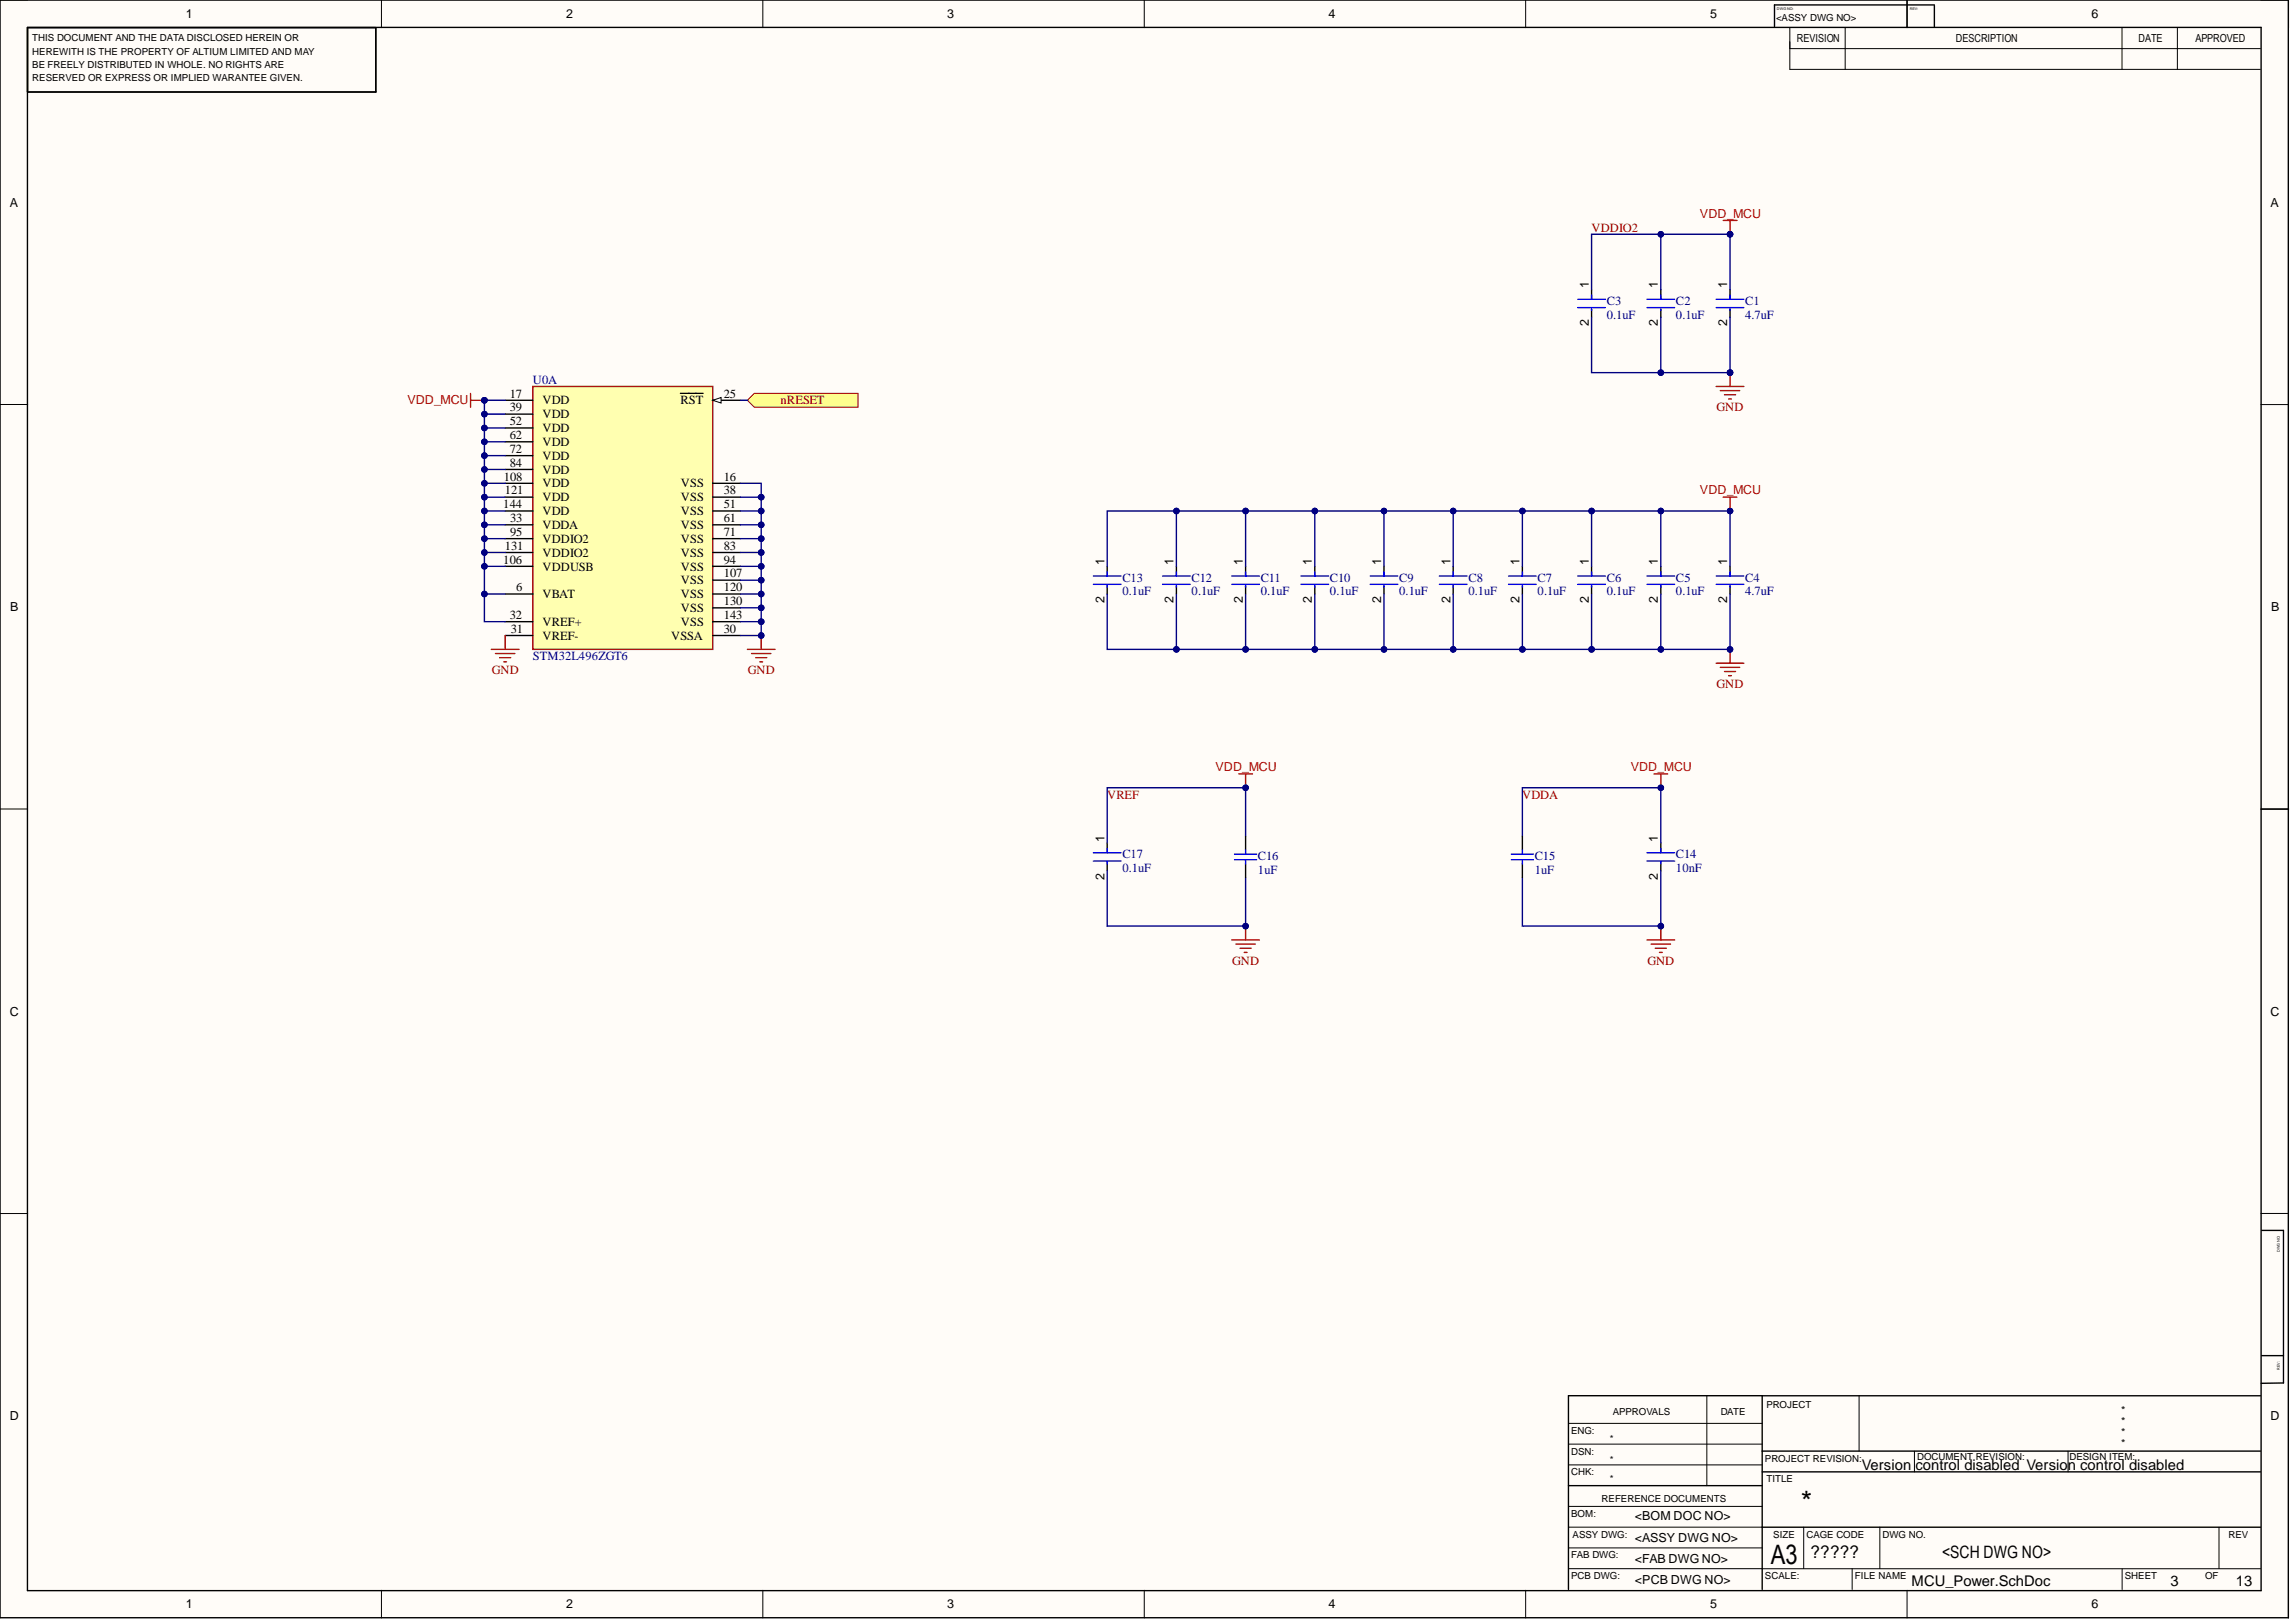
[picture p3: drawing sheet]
<svg xmlns="http://www.w3.org/2000/svg" width="420mm" height="297mm" viewBox="0 0 420 297" stroke-linecap="round" stroke-linejoin="round" font-family="sans-serif">
<defs><g id="words">
<text font-size="5.4" x="329.7" y="276.8">*</text>
<text font-size="4.9" x="324.2" y="286.2">A3</text>
<text font-size="3.2" x="331.5" y="285.1">?????</text>
<text font-size="3.1" x="355.6" y="285.1">&lt;SCH DWG NO&gt;</text>
<g font-size="2.7">
<text x="340.9" y="269">Version control disabled Version control disabled</text>
<text x="350" y="290.3">MCU_Power.SchDoc</text>
<text x="397.4" y="290.3">3</text>
<text x="409.4" y="290.3">13</text>
</g>
<g font-size="2.3">
<text x="34" y="3.3">1</text>
<text x="103.6" y="3.3">2</text>
<text x="173.4" y="3.3">3</text>
<text x="243.2" y="3.3">4</text>
<text x="313.1" y="3.3">5</text>
<text x="382.9" y="3.3">6</text>
<text x="1.8" y="37.8">A</text>
<text x="415.7" y="37.8">A</text>
<text x="290.9" y="52.8" transform="rotate(-90 290.9 52.8)">1</text>
<text x="303.5" y="52.8" transform="rotate(-90 303.5 52.8)">1</text>
<text x="316.2" y="52.8" transform="rotate(-90 316.2 52.8)">1</text>
<text x="290.9" y="59.7" transform="rotate(-90 290.9 59.7)">2</text>
<text x="303.5" y="59.7" transform="rotate(-90 303.5 59.7)">2</text>
<text x="316.2" y="59.7" transform="rotate(-90 316.2 59.7)">2</text>
<text x="93.3" y="72.8">17</text>
<text x="93.3" y="75.3">39</text>
<text x="93.3" y="77.8">52</text>
<text x="99.3" y="74">VDD</text>
<text x="99.3" y="76.6">VDD</text>
<text x="124.6" y="74">RST</text>
<text x="132.5" y="72.8">25</text>
<text x="93.3" y="80.4">62</text>
<text x="93.3" y="82.9">72</text>
<text x="99.3" y="79.1">VDD</text>
<text x="99.3" y="81.6">VDD</text>
<text x="92.2" y="88">108</text>
<text x="93.3" y="85.4">84</text>
<text x="99.3" y="84.2">VDD</text>
<text x="99.3" y="86.7">VDD</text>
<text x="99.3" y="89.2">VDD</text>
<text x="124.7" y="89.2">VSS</text>
<text x="132.5" y="88">16</text>
<text x="92.1" y="93">144</text>
<text x="92.4" y="90.5">121</text>
<text x="93.4" y="95.6">33</text>
<text x="99.3" y="91.8">VDD</text>
<text x="99.3" y="94.3">VDD</text>
<text x="124.7" y="91.8">VSS</text>
<text x="124.7" y="94.3">VSS</text>
<text x="132.5" y="90.5">38</text>
<text x="132.5" y="93">51</text>
<text x="132.5" y="95.6">61</text>
<text x="92.4" y="100.6">131</text>
<text x="93.4" y="98.1">95</text>
<text x="99.3" y="96.8">VDDA</text>
<text x="99.3" y="99.3">VDDIO2</text>
<text x="99.3" y="101.9">VDDIO2</text>
<text x="124.7" y="96.8">VSS</text>
<text x="124.7" y="99.3">VSS</text>
<text x="124.7" y="101.9">VSS</text>
<text x="132.5" y="98.1">71</text>
<text x="132.5" y="100.6">83</text>
<text x="92.1" y="103.1">106</text>
<text x="99.3" y="104.4">VDDUSB</text>
<text x="124.7" y="104.4">VSS</text>
<text x="124.7" y="106.9">VSS</text>
<text x="132.5" y="103.1">94</text>
<text x="132.5" y="105.7">107</text>
<text x="202.2" y="103.4" transform="rotate(-90 202.2 103.4)">1</text>
<text x="214.9" y="103.4" transform="rotate(-90 214.9 103.4)">1</text>
<text x="227.5" y="103.4" transform="rotate(-90 227.5 103.4)">1</text>
<text x="240.2" y="103.4" transform="rotate(-90 240.2 103.4)">1</text>
<text x="252.9" y="103.4" transform="rotate(-90 252.9 103.4)">1</text>
<text x="265.5" y="103.4" transform="rotate(-90 265.5 103.4)">1</text>
<text x="278.2" y="103.4" transform="rotate(-90 278.2 103.4)">1</text>
<text x="290.9" y="103.4" transform="rotate(-90 290.9 103.4)">1</text>
<text x="303.5" y="103.4" transform="rotate(-90 303.5 103.4)">1</text>
<text x="316.2" y="103.4" transform="rotate(-90 316.2 103.4)">1</text>
<text x="1.9" y="111.8">B</text>
<text x="93.3" y="113.3">32</text>
<text x="94.5" y="108.2">6</text>
<text x="99.3" y="109.5">VBAT</text>
<text x="124.7" y="109.5">VSS</text>
<text x="124.7" y="112">VSS</text>
<text x="132.5" y="108.2">120</text>
<text x="132.5" y="110.7">130</text>
<text x="132.5" y="113.3">143</text>
<text x="202.2" y="110.3" transform="rotate(-90 202.2 110.3)">2</text>
<text x="214.9" y="110.3" transform="rotate(-90 214.9 110.3)">2</text>
<text x="227.5" y="110.3" transform="rotate(-90 227.5 110.3)">2</text>
<text x="240.2" y="110.3" transform="rotate(-90 240.2 110.3)">2</text>
<text x="252.9" y="110.3" transform="rotate(-90 252.9 110.3)">2</text>
<text x="265.5" y="110.3" transform="rotate(-90 265.5 110.3)">2</text>
<text x="278.2" y="110.3" transform="rotate(-90 278.2 110.3)">2</text>
<text x="290.9" y="110.3" transform="rotate(-90 290.9 110.3)">2</text>
<text x="303.5" y="110.3" transform="rotate(-90 303.5 110.3)">2</text>
<text x="316.2" y="110.3" transform="rotate(-90 316.2 110.3)">2</text>
<text x="415.8" y="111.8">B</text>
<text x="93.5" y="115.8">31</text>
<text x="99.3" y="114.5">VREF+</text>
<text x="99.3" y="117.1">VREF-</text>
<text x="122.9" y="117.1">VSSA</text>
<text x="124.7" y="114.5">VSS</text>
<text x="132.5" y="115.8">30</text>
<text x="202.2" y="154" transform="rotate(-90 202.2 154)">1</text>
<text x="303.5" y="154" transform="rotate(-90 303.5 154)">1</text>
<text x="202.2" y="161" transform="rotate(-90 202.2 161)">2</text>
<text x="303.5" y="161" transform="rotate(-90 303.5 161)">2</text>
<text x="1.8" y="185.9">C</text>
<text x="415.7" y="185.9">C</text>
<text x="1.8" y="259.9">D</text>
<text x="415.7" y="259.9">D</text>
<text x="299.3" y="278.2">&lt;BOM DOC NO&gt;</text>
<text x="299.3" y="286.1">&lt;FAB DWG NO&gt;</text>
<text x="299.3" y="282.3">&lt;ASSY DWG NO&gt;</text>
<text x="299.3" y="289.9">&lt;PCB DWG NO&gt;</text>
<text x="34" y="294.3">1</text>
<text x="103.6" y="294.3">2</text>
<text x="173.4" y="294.3">3</text>
<text x="243.2" y="294.3">4</text>
<text x="313.1" y="294.3">5</text>
<text x="382.9" y="294.3">6</text>
</g>
<g font-size="2.3" fill="#f00">
<text x="311.2" y="39.8">VDD_MCU</text>
<text x="74.6" y="74">VDD_MCU</text>
<text x="311.2" y="90.5">VDD_MCU</text>
<text x="222.5" y="141.1">VDD_MCU</text>
<text x="298.6" y="141.1">VDD_MCU</text>
</g>
<g font-size="2.3" fill="#980000">
<text x="291.4" y="42.4">VDDIO2</text>
<text x="90" y="123.4">GND</text>
<text x="136.9" y="123.4">GND</text>
<text x="202.7" y="146.2">VREF</text>
<text x="278.7" y="146.2">VDDA</text>
</g>
<g font-size="2.3" fill="#000080">
<text x="294.2" y="55.8">C3</text>
<text x="294.2" y="58.3">0.1uF</text>
<text x="306.8" y="55.8">C2</text>
<text x="306.8" y="58.3">0.1uF</text>
<text x="319.5" y="55.8">C1</text>
<text x="319.5" y="58.3">4.7uF</text>
<text x="97.5" y="70.2">U0A</text>
<text x="205.5" y="106.4">C13</text>
<text x="218.2" y="106.4">C12</text>
<text x="230.8" y="106.4">C11</text>
<text x="243.5" y="106.4">C10</text>
<text x="256.2" y="106.4">C9</text>
<text x="268.8" y="106.4">C8</text>
<text x="281.5" y="106.4">C7</text>
<text x="294.2" y="106.4">C6</text>
<text x="306.8" y="106.4">C5</text>
<text x="319.5" y="106.4">C4</text>
<text x="205.5" y="109">0.1uF</text>
<text x="218.2" y="109">0.1uF</text>
<text x="230.8" y="109">0.1uF</text>
<text x="243.5" y="109">0.1uF</text>
<text x="256.2" y="109">0.1uF</text>
<text x="268.8" y="109">0.1uF</text>
<text x="281.5" y="109">0.1uF</text>
<text x="294.2" y="109">0.1uF</text>
<text x="306.8" y="109">0.1uF</text>
<text x="319.5" y="109">4.7uF</text>
<text x="97.5" y="120.9">STM32L496ZGT6</text>
<text x="205.5" y="157.1">C17</text>
<text x="205.5" y="159.6">0.1uF</text>
<text x="230.3" y="157.3">C16</text>
<text x="230.3" y="159.9">1uF</text>
<text x="281" y="157.3">C15</text>
<text x="281" y="159.9">1uF</text>
<text x="306.8" y="157.1">C14</text>
<text x="306.8" y="159.6">10nF</text>
</g>
<g font-size="2.3" fill="#800000">
<text x="142.9" y="74">nRESET</text>
<text x="314.3" y="75.3">GND</text>
<text x="314.3" y="125.9">GND</text>
<text x="225.6" y="176.6">GND</text>
<text x="301.6" y="176.6">GND</text>
</g>
<g font-size="2">
<text x="329" y="7.7">REVISION</text>
<text x="358.1" y="7.7">DESCRIPTION</text>
<text x="391.5" y="7.7">DATE</text>
<text x="401.9" y="7.7">APPROVED</text>
<text x="388.3" y="262.8">*</text>
<text x="388.3" y="258.8">*</text>
<text x="388.3" y="260.8">*</text>
<text x="388.3" y="264.8">*</text>
</g>
<g font-size="1.8">
<text x="325.2" y="3.8">&lt;ASSY DWG NO&gt;</text>
<text x="5.9" y="7.6">THIS DOCUMENT AND THE DATA DISCLOSED HEREIN OR</text>
<text x="5.9" y="10">HEREWITH IS THE PROPERTY OF ALTIUM LIMITED AND MAY</text>
<text x="5.9" y="12.5">BE FREELY DISTRIBUTED IN WHOLE. NO RIGHTS ARE</text>
<text x="5.9" y="14.9">RESERVED OR EXPRESS OR IMPLIED WARANTEE GIVEN.</text>
<text x="323.4" y="257.6">PROJECT</text>
<text x="287.7" y="262.4">ENG:</text>
<text x="294.8" y="264">*</text>
<text x="295.3" y="258.9">APPROVALS</text>
<text x="315" y="258.9">DATE</text>
<text x="287.7" y="266.2">DSN:</text>
<text x="294.8" y="267.8">*</text>
<text x="323.1" y="267.5">PROJECT REVISION:</text>
<text x="351" y="267.2">DOCUMENT REVISION:</text>
<text x="378.9" y="267.2">DESIGN ITEM:</text>
<text x="287.7" y="270">CHK:</text>
<text x="293.2" y="274.8">REFERENCE DOCUMENTS</text>
<text x="294.8" y="271.3">*</text>
<text x="323.4" y="271.3">TITLE</text>
<text x="287.7" y="277.6">BOM:</text>
<text x="287.9" y="281.4">ASSY DWG:</text>
<text x="324.7" y="281.4">SIZE</text>
<text x="330.7" y="281.4">CAGE CODE</text>
<text x="344.7" y="281.4">DWG NO.</text>
<text x="408" y="281.4">REV</text>
<text x="287.7" y="285.2">FAB DWG:</text>
<text x="287.7" y="289">PCB DWG:</text>
<text x="323.1" y="289">SCALE:</text>
<text x="339.6" y="289">FILE NAME</text>
<text x="389" y="289">SHEET</text>
<text x="403.7" y="289">OF</text>
</g>
<g font-size=".7">
<text x="325.3" y="1.8">DWG NO:</text>
<text x="349.7" y="1.8">REV:</text>
<text x="417.4" y="229.1" transform="rotate(-90 417.4 229.1)">DWG NO:</text>
<text x="417.4" y="250.7" transform="rotate(-90 417.4 250.7)">REV:</text>
</g>
</g></defs>
<g fill="#fffcf8">
<path d="M0 0h419v296.1h-419z" fill-rule="evenodd"/>
<path d="M5.1 5.1h408.8v286h-408.8z" fill-rule="evenodd"/>
</g>
<g fill="none" stroke="#000" stroke-width=".18">
<path d="M0 0h5.1M69.8 0v5.1M139.7 0v5.1M209.5 0v5.1M279.3 0v5.1M327.7 5.1v7.6M327.7 8.9h86.1M327.7 12.7h86.1M337.8 5.1v7.6M349.1 0v5.1M388.5 5.1v7.6M398.6 5.1v7.6"/>
<path d="M413.9 0h5.1v5.1M0 74h5.1M413.9 74h5.1M0 148.1h5.1M413.9 148.1h5.1M0 222.1h5.1M413.9 222.1h5.1M312.5 255.4v16.5M340.4 255.4v10.2M287.2 264.3h35.4M287.2 260.5h35.4M287.2 268.1h35.4"/>
<path d="M287.2 279.5h35.4M287.2 275.7h35.4M330.2 279.5v7.6M344.2 279.5v7.6M350.5 265.6v3.8M378.6 265.6v3.8M406.3 279.5v7.6M69.8 291.1v5M139.7 291.1v5M209.5 291.1v5M279.3 291.1v5M287.2 287.1h126.7"/>
<path d="M287.2 283.3h35.4M339.1 287.1v3.8M349.1 291.1v5M388.5 287.1v3.8M419 291.1v5"/>
</g>
<g fill="none" stroke="#000" stroke-width=".25">
<path d="M0 0h418.9v296.1h-418.9zM5 5h409v286.1h-409zM68.8 5.1v11.7h-63.8M324.9 .9v4M324.9 .9h29.2M349.1 0v5M354.1 1v4M414 148.1h5M414.1 225.2h4v27.9l-4.1 .1M322.6 255.4v35.5M413.9 255.5l-126.7-.1v35.5M414.1 248.1h4"/>
<path d="M287.2 271.9h35.4M322.6 265.6h91.3M322.6 269.4h91.3M322.6 279.5h91.3"/>
</g>
<path d="M315.5 91h2.5M316.7 91v2.5" fill="none" stroke="#f00" stroke-width=".25"/>
<circle cx="316.7" cy="93.5" r=".51" fill="#000080"/>
<circle cx="316.7" cy="93.5" r=".51" fill="none" stroke="#000080" stroke-width=".18"/>
<path d="M316.7 118.8v2.6M314.2 121.4h5.1M315 122.1h3.5M315.7 122.9h2M316.5 123.7h.5" fill="none" stroke="#800000" stroke-width=".25"/>
<circle cx="316.7" cy="118.8" r=".51" fill="#000080"/>
<circle cx="316.7" cy="118.8" r=".51" fill="none" stroke="#000080" stroke-width=".18"/>
<path d="M226.8 141.6h2.5M228 141.6v2.6" fill="none" stroke="#f00" stroke-width=".25"/>
<circle cx="228" cy="144.2" r=".51" fill="#000080"/>
<circle cx="228" cy="144.2" r=".51" fill="none" stroke="#000080" stroke-width=".18"/>
<path d="M302.8 141.6h2.5M304.1 141.6v2.6" fill="none" stroke="#f00" stroke-width=".25"/>
<circle cx="304.1" cy="144.2" r=".51" fill="#000080"/>
<circle cx="304.1" cy="144.2" r=".51" fill="none" stroke="#000080" stroke-width=".18"/>
<path d="M301.5 172h5.1M302.3 172.8h3.5M303.1 173.5h2M303.8 174.3h.5M304.1 169.5v2.5" fill="none" stroke="#800000" stroke-width=".25"/>
<circle cx="304.1" cy="169.5" r=".51" fill="#000080"/>
<circle cx="304.1" cy="169.5" r=".51" fill="none" stroke="#000080" stroke-width=".18"/>
<path d="M225.5 172h5.1M226.3 172.8h3.5M227 173.5h2.1M227.8 174.3h.5M228 169.5v2.5" fill="none" stroke="#800000" stroke-width=".25"/>
<circle cx="228" cy="169.5" r=".51" fill="#000080"/>
<circle cx="228" cy="169.5" r=".51" fill="none" stroke="#000080" stroke-width=".18"/>
<path d="M97.6 70.7h32.9v48.1h-32.9z" fill-rule="evenodd" fill="#ffffb0"/>
<path d="M97.6 70.7h32.9v48.1h-32.9z" fill="none" stroke="#800000" stroke-width=".25"/>
<g fill="none" stroke="#000" stroke-width=".25">
<path d="M92.5 73.3h5.1M92.5 75.8h5.1M92.5 78.3h5.1M130.5 73.3h5.1M92.5 80.9h5.1M92.5 83.4h5.1M92.5 85.9h5.1M92.5 88.5h5.1M92.5 91h5.1M92.5 93.5h5.1M92.5 96.1h5.1M92.5 98.6h5.1"/>
<path d="M92.5 101.1h5.1M92.5 103.6h5.1M92.5 113.8h5.1M92.5 116.3h5.1"/>
</g>
<path d="M130.5 73.3l1.5-.5v1z" fill="#f8fcff"/>
<path d="M130.5 73.3l1.5-.5v1z" fill="none" stroke="#000" stroke-width=".18"/>
<g fill="none" stroke="#000" stroke-width=".25">
<path d="M124.6 72h4.1M130.5 88.5h5.1M130.5 91h5.1M130.5 93.5h5.1M130.5 96.1h5.1M130.5 98.6h5.1M92.5 108.7h5.1M130.5 108.7h5.1M130.5 101.1h5.1M130.5 103.6h5.1M130.5 106.2h5.1M130.5 111.2h5.1"/>
<path d="M130.5 113.8h5.1M130.5 116.3h5.1"/>
</g>
<path d="M136.8 73.3l1.3-1.3h19v2.5h-19z" fill-rule="evenodd" fill="#ffff80"/>
<path d="M136.8 73.3l1.3-1.3h19v2.5h-19z" fill="none" stroke="#800000" stroke-width=".18"/>
<g fill="none" stroke="#000" stroke-width=".25">
<path d="M202.7 103.7v1.7M202.7 107.2v1.5M215.4 103.7v1.7M215.4 107.2v1.5M228 103.7v1.7M228 107.2v1.5M240.7 103.7v1.7M240.7 107.2v1.5M253.4 103.7v1.7M253.4 107.2v1.5M266.1 103.7v1.7M266.1 107.2v1.5"/>
<path d="M278.7 103.7v1.7M278.7 107.2v1.5M291.4 103.7v1.7M291.4 107.2v1.5M304.1 103.7v1.7M304.1 107.2v1.5M316.7 103.7v1.7M316.7 107.2v1.5"/>
</g>
<g fill="none" stroke="#00f" stroke-width=".25">
<path d="M200.2 105.4h5M200.2 106.9h5M202.7 104.7v.7M202.7 107.2v.3M212.8 105.4h5.1M212.8 106.9h5.1M215.4 104.7v.7M215.4 107.2v.3M225.5 105.4h5.1M225.5 106.9h5.1M228 104.7v.7M228 107.2v.3"/>
<path d="M238.2 105.4h5M238.2 106.9h5M240.7 104.7v.7M240.7 107.2v.3M250.8 105.4h5.1M250.8 106.9h5.1M253.4 104.7v.7M253.4 107.2v.3M263.5 105.4h5.1M263.5 106.9h5.1M266.1 104.7v.7M266.1 107.2v.3"/>
<path d="M276.2 105.4h5.1M276.2 106.9h5.1M278.7 104.7v.7M278.7 107.2v.3M288.9 105.4h5M288.9 106.9h5M291.4 104.7v.7M291.4 107.2v.3M301.5 105.4h5.1M301.5 106.9h5.1M304.1 104.7v.7M304.1 107.2v.3"/>
<path d="M314.2 105.4h5.1M314.2 106.9h5.1M316.7 104.7v.7M316.7 107.2v.3"/>
</g>
<path d="M315.5 40.3h2.5M316.7 40.3v2.6" fill="none" stroke="#f00" stroke-width=".25"/>
<circle cx="316.7" cy="42.9" r=".51" fill="#000080"/>
<circle cx="316.7" cy="42.9" r=".51" fill="none" stroke="#000080" stroke-width=".18"/>
<path d="M314.2 70.7h5.1M315 71.5h3.5M315.7 72.3h2M316.5 73h.5M316.7 68.2v2.5" fill="none" stroke="#800000" stroke-width=".25"/>
<circle cx="316.7" cy="68.2" r=".51" fill="#000080"/>
<circle cx="316.7" cy="68.2" r=".51" fill="none" stroke="#000080" stroke-width=".18"/>
<path d="M291.4 53v1.8M291.4 56.6v1.5M304.1 53v1.8M304.1 56.6v1.5M316.7 53v1.8M316.7 56.6v1.5M202.7 154.3v1.8M202.7 157.8v1.6" fill="none" stroke="#000" stroke-width=".25"/>
<g fill="none" stroke="#00f" stroke-width=".25">
<path d="M288.9 54.8h5M288.9 56.3h5M291.4 54v.8M291.4 56.6v.2M301.5 54.8h5.1M301.5 56.3h5.1M304.1 54v.8M304.1 56.6v.2M314.2 54.8h5.1M314.2 56.3h5.1M316.7 54v.8M316.7 56.6v.2"/>
<path d="M200.2 156.1h5M200.2 157.6h5M202.7 155.3v.8M202.7 157.8v.3"/>
</g>
<path d="M86.2 72v2.5M86.2 73.3h2.5" fill="none" stroke="#f00" stroke-width=".25"/>
<circle cx="88.7" cy="73.3" r=".51" fill="#000080"/>
<circle cx="88.7" cy="73.3" r=".51" fill="none" stroke="#000080" stroke-width=".18"/>
<path d="M136.8 118.8h5.1M137.6 119.6h3.5M139.4 116.3v2.5M138.4 120.4h2M139.1 121.1h.5" fill="none" stroke="#980000" stroke-width=".25"/>
<circle cx="139.4" cy="116.3" r=".51" fill="#000080"/>
<circle cx="139.4" cy="116.3" r=".51" fill="none" stroke="#000080" stroke-width=".18"/>
<path d="M90 118.8h5M90.7 119.6h3.6M92.5 116.3v2.5M91.5 120.4h2M92.2 121.1h.5" fill="none" stroke="#980000" stroke-width=".25"/>
<path d="M304.1 154.3v1.8M304.1 157.8v1.6" fill="none" stroke="#000" stroke-width=".25"/>
<path d="M301.5 156.1h5.1M301.5 157.6h5.1M304.1 155.3v.8M304.1 157.8v.3" fill="none" stroke="#00f" stroke-width=".25"/>
<path d="M228 93.5v10.2" fill="none" stroke="#000080" stroke-width=".25"/>
<circle cx="228" cy="93.5" r=".51" fill="#000080"/>
<circle cx="228" cy="93.5" r=".51" fill="none" stroke="#000080" stroke-width=".18"/>
<path d="M215.4 93.5v10.2" fill="none" stroke="#000080" stroke-width=".25"/>
<circle cx="215.4" cy="93.5" r=".51" fill="#000080"/>
<circle cx="215.4" cy="93.5" r=".51" fill="none" stroke="#000080" stroke-width=".18"/>
<path d="M240.7 93.5v10.2" fill="none" stroke="#000080" stroke-width=".25"/>
<circle cx="240.7" cy="93.5" r=".51" fill="#000080"/>
<circle cx="240.7" cy="93.5" r=".51" fill="none" stroke="#000080" stroke-width=".18"/>
<path d="M291.4 93.5v10.2" fill="none" stroke="#000080" stroke-width=".25"/>
<circle cx="291.4" cy="93.5" r=".51" fill="#000080"/>
<circle cx="291.4" cy="93.5" r=".51" fill="none" stroke="#000080" stroke-width=".18"/>
<path d="M304.1 93.5v10.2" fill="none" stroke="#000080" stroke-width=".25"/>
<circle cx="304.1" cy="93.5" r=".51" fill="#000080"/>
<circle cx="304.1" cy="93.5" r=".51" fill="none" stroke="#000080" stroke-width=".18"/>
<path d="M253.4 93.5v10.2" fill="none" stroke="#000080" stroke-width=".25"/>
<circle cx="253.4" cy="93.5" r=".51" fill="#000080"/>
<circle cx="253.4" cy="93.5" r=".51" fill="none" stroke="#000080" stroke-width=".18"/>
<path d="M266.1 93.5v10.2" fill="none" stroke="#000080" stroke-width=".25"/>
<circle cx="266.1" cy="93.5" r=".51" fill="#000080"/>
<circle cx="266.1" cy="93.5" r=".51" fill="none" stroke="#000080" stroke-width=".18"/>
<path d="M278.7 93.5v10.2" fill="none" stroke="#000080" stroke-width=".25"/>
<circle cx="278.7" cy="93.5" r=".51" fill="#000080"/>
<circle cx="278.7" cy="93.5" r=".51" fill="none" stroke="#000080" stroke-width=".18"/>
<path d="M202.7 103.7v-10.2h114v10.2" fill="none" stroke="#000080" stroke-width=".25"/>
<circle cx="316.7" cy="93.5" r=".51" fill="#000080"/>
<circle cx="316.7" cy="93.5" r=".51" fill="none" stroke="#000080" stroke-width=".18"/>
<circle cx="304.1" cy="93.5" r=".51" fill="#000080"/>
<circle cx="304.1" cy="93.5" r=".51" fill="none" stroke="#000080" stroke-width=".18"/>
<circle cx="291.4" cy="93.5" r=".51" fill="#000080"/>
<circle cx="291.4" cy="93.5" r=".51" fill="none" stroke="#000080" stroke-width=".18"/>
<circle cx="278.7" cy="93.5" r=".51" fill="#000080"/>
<circle cx="278.7" cy="93.5" r=".51" fill="none" stroke="#000080" stroke-width=".18"/>
<circle cx="266.1" cy="93.5" r=".51" fill="#000080"/>
<circle cx="266.1" cy="93.5" r=".51" fill="none" stroke="#000080" stroke-width=".18"/>
<circle cx="253.4" cy="93.5" r=".51" fill="#000080"/>
<circle cx="253.4" cy="93.5" r=".51" fill="none" stroke="#000080" stroke-width=".18"/>
<circle cx="240.7" cy="93.5" r=".51" fill="#000080"/>
<circle cx="240.7" cy="93.5" r=".51" fill="none" stroke="#000080" stroke-width=".18"/>
<circle cx="228" cy="93.5" r=".51" fill="#000080"/>
<circle cx="228" cy="93.5" r=".51" fill="none" stroke="#000080" stroke-width=".18"/>
<circle cx="215.4" cy="93.5" r=".51" fill="#000080"/>
<circle cx="215.4" cy="93.5" r=".51" fill="none" stroke="#000080" stroke-width=".18"/>
<path d="M202.7 108.7v10.1h114v-10.1" fill="none" stroke="#000080" stroke-width=".25"/>
<circle cx="215.4" cy="118.8" r=".51" fill="#000080"/>
<circle cx="215.4" cy="118.8" r=".51" fill="none" stroke="#000080" stroke-width=".18"/>
<circle cx="228" cy="118.8" r=".51" fill="#000080"/>
<circle cx="228" cy="118.8" r=".51" fill="none" stroke="#000080" stroke-width=".18"/>
<circle cx="240.7" cy="118.8" r=".51" fill="#000080"/>
<circle cx="240.7" cy="118.8" r=".51" fill="none" stroke="#000080" stroke-width=".18"/>
<circle cx="253.4" cy="118.8" r=".51" fill="#000080"/>
<circle cx="253.4" cy="118.8" r=".51" fill="none" stroke="#000080" stroke-width=".18"/>
<circle cx="266.1" cy="118.8" r=".51" fill="#000080"/>
<circle cx="266.1" cy="118.8" r=".51" fill="none" stroke="#000080" stroke-width=".18"/>
<circle cx="278.7" cy="118.8" r=".51" fill="#000080"/>
<circle cx="278.7" cy="118.8" r=".51" fill="none" stroke="#000080" stroke-width=".18"/>
<circle cx="291.4" cy="118.8" r=".51" fill="#000080"/>
<circle cx="291.4" cy="118.8" r=".51" fill="none" stroke="#000080" stroke-width=".18"/>
<circle cx="304.1" cy="118.8" r=".51" fill="#000080"/>
<circle cx="304.1" cy="118.8" r=".51" fill="none" stroke="#000080" stroke-width=".18"/>
<circle cx="316.7" cy="118.8" r=".51" fill="#000080"/>
<circle cx="316.7" cy="118.8" r=".51" fill="none" stroke="#000080" stroke-width=".18"/>
<path d="M240.7 108.7v10.1" fill="none" stroke="#000080" stroke-width=".25"/>
<circle cx="240.7" cy="118.8" r=".51" fill="#000080"/>
<circle cx="240.7" cy="118.8" r=".51" fill="none" stroke="#000080" stroke-width=".18"/>
<path d="M253.4 108.7v10.1" fill="none" stroke="#000080" stroke-width=".25"/>
<circle cx="253.4" cy="118.8" r=".51" fill="#000080"/>
<circle cx="253.4" cy="118.8" r=".51" fill="none" stroke="#000080" stroke-width=".18"/>
<path d="M215.4 108.7v10.1" fill="none" stroke="#000080" stroke-width=".25"/>
<circle cx="215.4" cy="118.8" r=".51" fill="#000080"/>
<circle cx="215.4" cy="118.8" r=".51" fill="none" stroke="#000080" stroke-width=".18"/>
<path d="M228 108.7v10.1" fill="none" stroke="#000080" stroke-width=".25"/>
<circle cx="228" cy="118.8" r=".51" fill="#000080"/>
<circle cx="228" cy="118.8" r=".51" fill="none" stroke="#000080" stroke-width=".18"/>
<path d="M304.1 108.7v10.1" fill="none" stroke="#000080" stroke-width=".25"/>
<circle cx="304.1" cy="118.8" r=".51" fill="#000080"/>
<circle cx="304.1" cy="118.8" r=".51" fill="none" stroke="#000080" stroke-width=".18"/>
<path d="M291.4 108.7v10.1" fill="none" stroke="#000080" stroke-width=".25"/>
<circle cx="291.4" cy="118.8" r=".51" fill="#000080"/>
<circle cx="291.4" cy="118.8" r=".51" fill="none" stroke="#000080" stroke-width=".18"/>
<path d="M266.1 108.7v10.1" fill="none" stroke="#000080" stroke-width=".25"/>
<circle cx="266.1" cy="118.8" r=".51" fill="#000080"/>
<circle cx="266.1" cy="118.8" r=".51" fill="none" stroke="#000080" stroke-width=".18"/>
<path d="M278.7 108.7v10.1" fill="none" stroke="#000080" stroke-width=".25"/>
<circle cx="278.7" cy="118.8" r=".51" fill="#000080"/>
<circle cx="278.7" cy="118.8" r=".51" fill="none" stroke="#000080" stroke-width=".18"/>
<path d="M278.7 153v-8.8h25.4v10.1" fill="none" stroke="#000080" stroke-width=".25"/>
<circle cx="304.1" cy="144.2" r=".51" fill="#000080"/>
<circle cx="304.1" cy="144.2" r=".51" fill="none" stroke="#000080" stroke-width=".18"/>
<path d="M202.7 159.4v10.1h25.3v-8.9" fill="none" stroke="#000080" stroke-width=".25"/>
<circle cx="228" cy="169.5" r=".51" fill="#000080"/>
<circle cx="228" cy="169.5" r=".51" fill="none" stroke="#000080" stroke-width=".18"/>
<path d="M304.1 159.4v10.1h-25.4v-8.9" fill="none" stroke="#000080" stroke-width=".25"/>
<circle cx="304.1" cy="169.5" r=".51" fill="#000080"/>
<circle cx="304.1" cy="169.5" r=".51" fill="none" stroke="#000080" stroke-width=".18"/>
<path d="M304.1 42.9v10.1" fill="none" stroke="#000080" stroke-width=".25"/>
<circle cx="304.1" cy="42.9" r=".51" fill="#000080"/>
<circle cx="304.1" cy="42.9" r=".51" fill="none" stroke="#000080" stroke-width=".18"/>
<path d="M304.1 58.1v10.1" fill="none" stroke="#000080" stroke-width=".25"/>
<circle cx="304.1" cy="68.2" r=".51" fill="#000080"/>
<circle cx="304.1" cy="68.2" r=".51" fill="none" stroke="#000080" stroke-width=".18"/>
<path d="M316.7 42.9h-25.3v10.1" fill="none" stroke="#000080" stroke-width=".25"/>
<circle cx="304.1" cy="42.9" r=".51" fill="#000080"/>
<circle cx="304.1" cy="42.9" r=".51" fill="none" stroke="#000080" stroke-width=".18"/>
<circle cx="316.7" cy="42.9" r=".51" fill="#000080"/>
<circle cx="316.7" cy="42.9" r=".51" fill="none" stroke="#000080" stroke-width=".18"/>
<path d="M316.7 42.9v10.1" fill="none" stroke="#000080" stroke-width=".25"/>
<circle cx="316.7" cy="42.9" r=".51" fill="#000080"/>
<circle cx="316.7" cy="42.9" r=".51" fill="none" stroke="#000080" stroke-width=".18"/>
<path d="M316.7 58.1v10.1" fill="none" stroke="#000080" stroke-width=".25"/>
<circle cx="316.7" cy="68.2" r=".51" fill="#000080"/>
<circle cx="316.7" cy="68.2" r=".51" fill="none" stroke="#000080" stroke-width=".18"/>
<path d="M291.4 58.1v10.1h25.3" fill="none" stroke="#000080" stroke-width=".25"/>
<circle cx="316.7" cy="68.2" r=".51" fill="#000080"/>
<circle cx="316.7" cy="68.2" r=".51" fill="none" stroke="#000080" stroke-width=".18"/>
<circle cx="304.1" cy="68.2" r=".51" fill="#000080"/>
<circle cx="304.1" cy="68.2" r=".51" fill="none" stroke="#000080" stroke-width=".18"/>
<path d="M228 153v-8.8h-25.3v10.1" fill="none" stroke="#000080" stroke-width=".25"/>
<circle cx="228" cy="144.2" r=".51" fill="#000080"/>
<circle cx="228" cy="144.2" r=".51" fill="none" stroke="#000080" stroke-width=".18"/>
<path d="M135.6 91h3.8" fill="none" stroke="#000080" stroke-width=".25"/>
<circle cx="139.4" cy="91" r=".51" fill="#000080"/>
<circle cx="139.4" cy="91" r=".51" fill="none" stroke="#000080" stroke-width=".18"/>
<path d="M135.6 93.5h3.8" fill="none" stroke="#000080" stroke-width=".25"/>
<circle cx="139.4" cy="93.5" r=".51" fill="#000080"/>
<circle cx="139.4" cy="93.5" r=".51" fill="none" stroke="#000080" stroke-width=".18"/>
<path d="M135.6 96.1h3.8" fill="none" stroke="#000080" stroke-width=".25"/>
<circle cx="139.4" cy="96.1" r=".51" fill="#000080"/>
<circle cx="139.4" cy="96.1" r=".51" fill="none" stroke="#000080" stroke-width=".18"/>
<path d="M135.6 98.6h3.8" fill="none" stroke="#000080" stroke-width=".25"/>
<circle cx="139.4" cy="98.6" r=".51" fill="#000080"/>
<circle cx="139.4" cy="98.6" r=".51" fill="none" stroke="#000080" stroke-width=".18"/>
<path d="M135.6 101.1h3.8" fill="none" stroke="#000080" stroke-width=".25"/>
<circle cx="139.4" cy="101.1" r=".51" fill="#000080"/>
<circle cx="139.4" cy="101.1" r=".51" fill="none" stroke="#000080" stroke-width=".18"/>
<path d="M135.6 103.6h3.8" fill="none" stroke="#000080" stroke-width=".25"/>
<circle cx="139.4" cy="103.6" r=".51" fill="#000080"/>
<circle cx="139.4" cy="103.6" r=".51" fill="none" stroke="#000080" stroke-width=".18"/>
<path d="M135.6 106.2h3.8" fill="none" stroke="#000080" stroke-width=".25"/>
<circle cx="139.4" cy="106.2" r=".51" fill="#000080"/>
<circle cx="139.4" cy="106.2" r=".51" fill="none" stroke="#000080" stroke-width=".18"/>
<path d="M135.6 108.7h3.8" fill="none" stroke="#000080" stroke-width=".25"/>
<circle cx="139.4" cy="108.7" r=".51" fill="#000080"/>
<circle cx="139.4" cy="108.7" r=".51" fill="none" stroke="#000080" stroke-width=".18"/>
<path d="M135.6 111.2h3.8" fill="none" stroke="#000080" stroke-width=".25"/>
<circle cx="139.4" cy="111.2" r=".51" fill="#000080"/>
<circle cx="139.4" cy="111.2" r=".51" fill="none" stroke="#000080" stroke-width=".18"/>
<path d="M135.6 113.8h3.8" fill="none" stroke="#000080" stroke-width=".25"/>
<circle cx="139.4" cy="113.8" r=".51" fill="#000080"/>
<circle cx="139.4" cy="113.8" r=".51" fill="none" stroke="#000080" stroke-width=".18"/>
<path d="M135.6 88.5h3.8v27.8h-3.8" fill="none" stroke="#000080" stroke-width=".25"/>
<circle cx="139.4" cy="91" r=".51" fill="#000080"/>
<circle cx="139.4" cy="91" r=".51" fill="none" stroke="#000080" stroke-width=".18"/>
<circle cx="139.4" cy="93.5" r=".51" fill="#000080"/>
<circle cx="139.4" cy="93.5" r=".51" fill="none" stroke="#000080" stroke-width=".18"/>
<circle cx="139.4" cy="96.1" r=".51" fill="#000080"/>
<circle cx="139.4" cy="96.1" r=".51" fill="none" stroke="#000080" stroke-width=".18"/>
<circle cx="139.4" cy="98.6" r=".51" fill="#000080"/>
<circle cx="139.4" cy="98.6" r=".51" fill="none" stroke="#000080" stroke-width=".18"/>
<circle cx="139.4" cy="101.1" r=".51" fill="#000080"/>
<circle cx="139.4" cy="101.1" r=".51" fill="none" stroke="#000080" stroke-width=".18"/>
<circle cx="139.4" cy="103.6" r=".51" fill="#000080"/>
<circle cx="139.4" cy="103.6" r=".51" fill="none" stroke="#000080" stroke-width=".18"/>
<circle cx="139.4" cy="106.2" r=".51" fill="#000080"/>
<circle cx="139.4" cy="106.2" r=".51" fill="none" stroke="#000080" stroke-width=".18"/>
<circle cx="139.4" cy="108.7" r=".51" fill="#000080"/>
<circle cx="139.4" cy="108.7" r=".51" fill="none" stroke="#000080" stroke-width=".18"/>
<circle cx="139.4" cy="111.2" r=".51" fill="#000080"/>
<circle cx="139.4" cy="111.2" r=".51" fill="none" stroke="#000080" stroke-width=".18"/>
<circle cx="139.4" cy="113.8" r=".51" fill="#000080"/>
<circle cx="139.4" cy="113.8" r=".51" fill="none" stroke="#000080" stroke-width=".18"/>
<circle cx="139.4" cy="116.3" r=".51" fill="#000080"/>
<circle cx="139.4" cy="116.3" r=".51" fill="none" stroke="#000080" stroke-width=".18"/>
<path d="M88.7 73.3h3.8" fill="none" stroke="#000080" stroke-width=".25"/>
<circle cx="88.7" cy="73.3" r=".51" fill="#000080"/>
<circle cx="88.7" cy="73.3" r=".51" fill="none" stroke="#000080" stroke-width=".18"/>
<path d="M88.7 75.8h3.8" fill="none" stroke="#000080" stroke-width=".25"/>
<circle cx="88.7" cy="75.8" r=".51" fill="#000080"/>
<circle cx="88.7" cy="75.8" r=".51" fill="none" stroke="#000080" stroke-width=".18"/>
<path d="M88.7 78.3h3.8" fill="none" stroke="#000080" stroke-width=".25"/>
<circle cx="88.7" cy="78.3" r=".51" fill="#000080"/>
<circle cx="88.7" cy="78.3" r=".51" fill="none" stroke="#000080" stroke-width=".18"/>
<path d="M88.7 80.9h3.8" fill="none" stroke="#000080" stroke-width=".25"/>
<circle cx="88.7" cy="80.9" r=".51" fill="#000080"/>
<circle cx="88.7" cy="80.9" r=".51" fill="none" stroke="#000080" stroke-width=".18"/>
<path d="M88.7 83.4h3.8" fill="none" stroke="#000080" stroke-width=".25"/>
<circle cx="88.7" cy="83.4" r=".51" fill="#000080"/>
<circle cx="88.7" cy="83.4" r=".51" fill="none" stroke="#000080" stroke-width=".18"/>
<path d="M88.7 85.9h3.8" fill="none" stroke="#000080" stroke-width=".25"/>
<circle cx="88.7" cy="85.9" r=".51" fill="#000080"/>
<circle cx="88.7" cy="85.9" r=".51" fill="none" stroke="#000080" stroke-width=".18"/>
<path d="M88.7 88.5h3.8" fill="none" stroke="#000080" stroke-width=".25"/>
<circle cx="88.7" cy="88.5" r=".51" fill="#000080"/>
<circle cx="88.7" cy="88.5" r=".51" fill="none" stroke="#000080" stroke-width=".18"/>
<path d="M88.7 91h3.8" fill="none" stroke="#000080" stroke-width=".25"/>
<circle cx="88.7" cy="91" r=".51" fill="#000080"/>
<circle cx="88.7" cy="91" r=".51" fill="none" stroke="#000080" stroke-width=".18"/>
<path d="M88.7 93.5h3.8" fill="none" stroke="#000080" stroke-width=".25"/>
<circle cx="88.7" cy="93.5" r=".51" fill="#000080"/>
<circle cx="88.7" cy="93.5" r=".51" fill="none" stroke="#000080" stroke-width=".18"/>
<path d="M88.7 96.1h3.8" fill="none" stroke="#000080" stroke-width=".25"/>
<circle cx="88.7" cy="96.1" r=".51" fill="#000080"/>
<circle cx="88.7" cy="96.1" r=".51" fill="none" stroke="#000080" stroke-width=".18"/>
<path d="M88.7 98.6h3.8" fill="none" stroke="#000080" stroke-width=".25"/>
<circle cx="88.7" cy="98.6" r=".51" fill="#000080"/>
<circle cx="88.7" cy="98.6" r=".51" fill="none" stroke="#000080" stroke-width=".18"/>
<path d="M88.7 101.1h3.8" fill="none" stroke="#000080" stroke-width=".25"/>
<circle cx="88.7" cy="101.1" r=".51" fill="#000080"/>
<circle cx="88.7" cy="101.1" r=".51" fill="none" stroke="#000080" stroke-width=".18"/>
<path d="M88.7 103.6h3.8" fill="none" stroke="#000080" stroke-width=".25"/>
<circle cx="88.7" cy="103.6" r=".51" fill="#000080"/>
<circle cx="88.7" cy="103.6" r=".51" fill="none" stroke="#000080" stroke-width=".18"/>
<path d="M88.7 108.7h3.8" fill="none" stroke="#000080" stroke-width=".25"/>
<circle cx="88.7" cy="108.7" r=".51" fill="#000080"/>
<circle cx="88.7" cy="108.7" r=".51" fill="none" stroke="#000080" stroke-width=".18"/>
<path d="M88.7 73.3v40.5h3.8" fill="none" stroke="#000080" stroke-width=".25"/>
<circle cx="88.7" cy="73.3" r=".51" fill="#000080"/>
<circle cx="88.7" cy="73.3" r=".51" fill="none" stroke="#000080" stroke-width=".18"/>
<circle cx="88.7" cy="75.8" r=".51" fill="#000080"/>
<circle cx="88.7" cy="75.8" r=".51" fill="none" stroke="#000080" stroke-width=".18"/>
<circle cx="88.7" cy="78.3" r=".51" fill="#000080"/>
<circle cx="88.7" cy="78.3" r=".51" fill="none" stroke="#000080" stroke-width=".18"/>
<circle cx="88.7" cy="80.9" r=".51" fill="#000080"/>
<circle cx="88.7" cy="80.9" r=".51" fill="none" stroke="#000080" stroke-width=".18"/>
<circle cx="88.7" cy="83.4" r=".51" fill="#000080"/>
<circle cx="88.7" cy="83.4" r=".51" fill="none" stroke="#000080" stroke-width=".18"/>
<circle cx="88.7" cy="85.9" r=".51" fill="#000080"/>
<circle cx="88.7" cy="85.9" r=".51" fill="none" stroke="#000080" stroke-width=".18"/>
<circle cx="88.7" cy="88.5" r=".51" fill="#000080"/>
<circle cx="88.7" cy="88.5" r=".51" fill="none" stroke="#000080" stroke-width=".18"/>
<circle cx="88.7" cy="91" r=".51" fill="#000080"/>
<circle cx="88.7" cy="91" r=".51" fill="none" stroke="#000080" stroke-width=".18"/>
<circle cx="88.7" cy="93.5" r=".51" fill="#000080"/>
<circle cx="88.7" cy="93.5" r=".51" fill="none" stroke="#000080" stroke-width=".18"/>
<circle cx="88.7" cy="96.1" r=".51" fill="#000080"/>
<circle cx="88.7" cy="96.1" r=".51" fill="none" stroke="#000080" stroke-width=".18"/>
<circle cx="88.7" cy="98.6" r=".51" fill="#000080"/>
<circle cx="88.7" cy="98.6" r=".51" fill="none" stroke="#000080" stroke-width=".18"/>
<circle cx="88.7" cy="101.1" r=".51" fill="#000080"/>
<circle cx="88.7" cy="101.1" r=".51" fill="none" stroke="#000080" stroke-width=".18"/>
<circle cx="88.7" cy="103.6" r=".51" fill="#000080"/>
<circle cx="88.7" cy="103.6" r=".51" fill="none" stroke="#000080" stroke-width=".18"/>
<circle cx="88.7" cy="108.7" r=".51" fill="#000080"/>
<circle cx="88.7" cy="108.7" r=".51" fill="none" stroke="#000080" stroke-width=".18"/>
<path d="M135.6 73.3h1.2" fill="none" stroke="#000080" stroke-width=".25"/>
<path d="M228 153v2.6M228 158.1v2.5M278.7 153v2.6M278.7 158.1v2.5" fill="none" stroke="#000" stroke-width=".25"/>
<path d="M226 157.3h4.1M226 156.3h4.1M228 155.6v.7M228 157.3v.8M276.7 157.3h4M276.7 156.3h4M278.7 155.6v.7M278.7 157.3v.8" fill="none" stroke="#00f" stroke-width=".25"/>
<use href="#words"/>
</svg>
